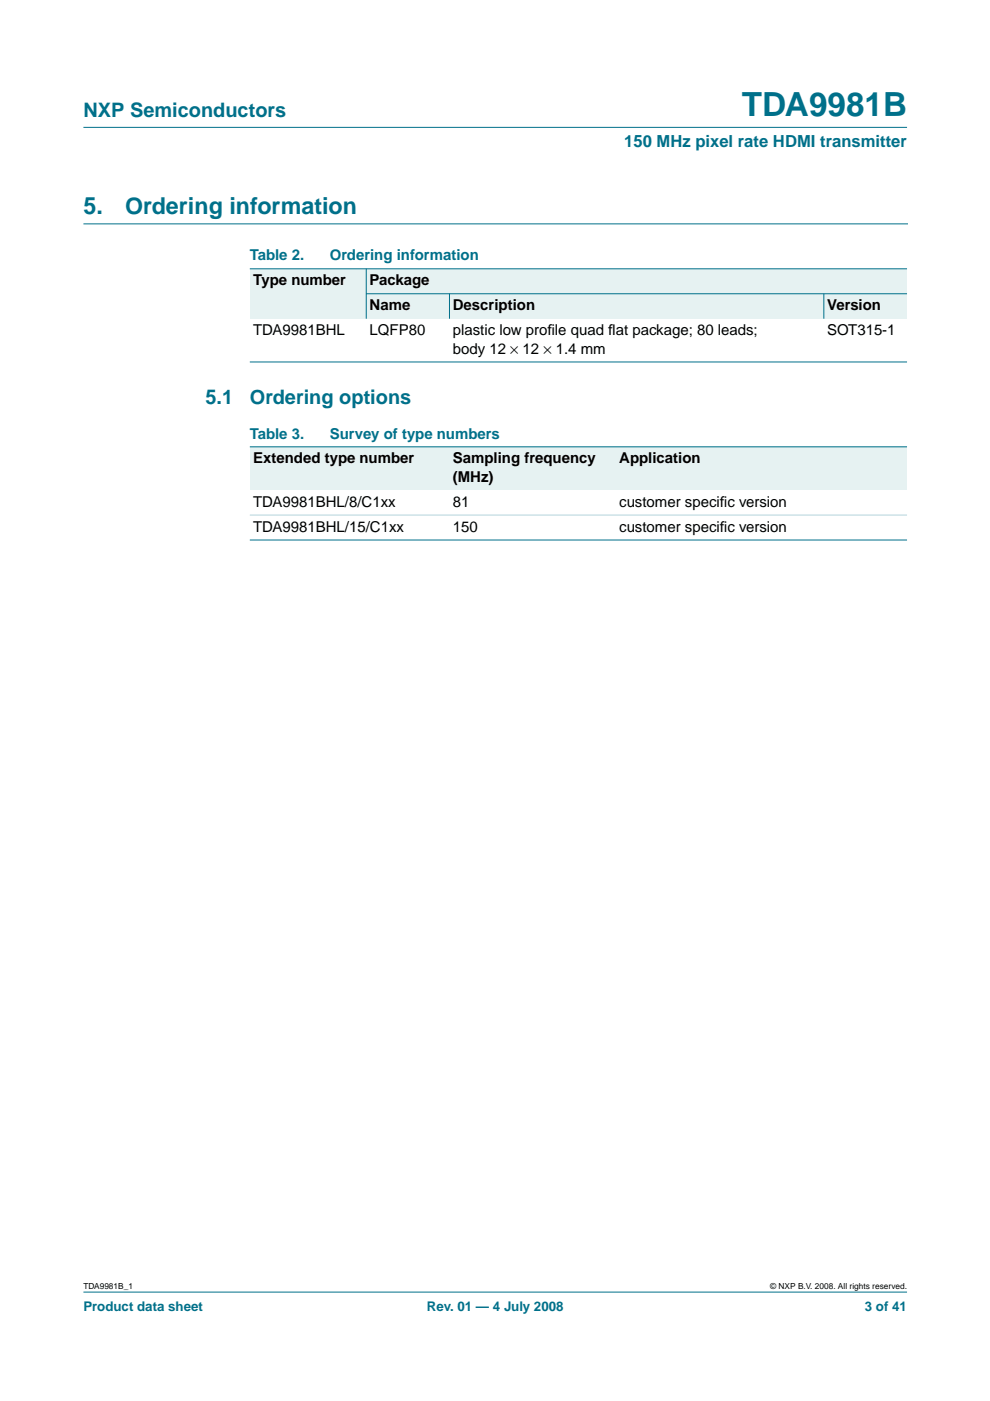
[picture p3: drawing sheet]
<svg xmlns="http://www.w3.org/2000/svg" width="210mm" height="297mm" viewBox="0 0 210 297" stroke-linecap="round" stroke-linejoin="round" font-family="sans-serif">
<defs><g id="words">
<text font-size="7.1" fill="#00708a" x="157.3" y="24.7">TDA9981B</text>
<g font-size="4.9" fill="#00708a">
<text x="17.7" y="45.5">5.</text>
<text x="26.5" y="45.5">Ordering information</text>
</g>
<g font-size="4.2" fill="#00708a">
<text x="17.7" y="24.9">NXP Semiconductors</text>
<text x="43.6" y="85.6">5.1</text>
<text x="53" y="85.6">Ordering options</text>
</g>
<text font-size="3.5" fill="#00708a" x="132.4" y="31.1">150 MHz pixel rate HDMI transmitter</text>
<g font-size="3.2" fill="#00708a">
<text x="53" y="55.2">Table 2.</text>
<text x="69.9" y="55.2">Ordering information</text>
<text x="53" y="93">Table 3.</text>
<text x="69.9" y="93">Survey of type numbers</text>
</g>
<g font-size="3.2">
<text x="53.7" y="60.5">Type number</text>
<text x="78.4" y="60.5">Package</text>
<text x="78.4" y="65.8">Name</text>
<text x="96" y="65.8">Description</text>
<text x="175.4" y="65.8">Version</text>
<text x="53.7" y="71.1">TDA9981BHL</text>
<text x="78.4" y="71.1">LQFP80</text>
<text x="96" y="71.1">plastic low prof</text>
<text x="116.1" y="71.1">ile quad f</text>
<text x="129" y="71.1">lat package; 80 leads;</text>
<text x="175.4" y="71.1">SOT315-1</text>
<text x="96" y="75">body 12 × 12 × 1.4 mm</text>
<text x="53.7" y="98.3">Extended type number</text>
<text x="96" y="98.3">Sampling frequency</text>
<text x="131.3" y="98.3">Application</text>
<text x="53.7" y="107.4">TDA9981BHL/8/C1xx</text>
<text x="96" y="107.4">81</text>
<text x="96" y="102.1">(MHz)</text>
<text x="131.3" y="107.4">customer specif</text>
<text x="152.6" y="107.4">ic version</text>
<text x="53.7" y="112.7">TDA9981BHL/15/C1xx</text>
<text x="96" y="112.7">150</text>
<text x="131.3" y="112.7">customer specif</text>
<text x="152.6" y="112.7">ic version</text>
</g>
<g font-size="2.8" fill="#00708a">
<text x="17.7" y="278">Product data sheet</text>
<text x="90.5" y="278">Rev. 01 — 4 July 2008</text>
<text x="183.4" y="278">3 of 41</text>
</g>
<g font-size="1.8">
<text x="17.7" y="273.4">TDA9981B_1</text>
<text x="163.3" y="273.4">© NXP B.V. 2008. All rights reserved.</text>
</g>
</g></defs>
<g fill="#00708a" stroke="#00708a" stroke-width=".21">
<path d="M17.7 273.9h174.6z"/>
<path d="M17.7 27h174.6z"/>
</g>
<path d="M17.7 47.5h174.7" fill="none" stroke="#00708a" stroke-width=".21"/>
<g fill="#e6f2f2">
<path d="M53 57h24.7v10.6h-24.7z" fill-rule="evenodd"/>
<path d="M77.7 57h114.6v5.3h-114.6z" fill-rule="evenodd"/>
<path d="M77.7 62.3h17.6v5.3h-17.6z" fill-rule="evenodd"/>
<path d="M95.3 62.3h79.4v5.3h-79.4z" fill-rule="evenodd"/>
<path d="M174.7 62.3h17.6v5.3h-17.6z" fill-rule="evenodd"/>
</g>
<g fill="#00708a" stroke="#00708a" stroke-width=".21">
<path d="M77.7 56.9v10.7z"/>
<path d="M95.3 62.2v5.4z"/>
<path d="M174.7 62.2v5.4z"/>
<path d="M53 57h139.3z"/>
<path d="M77.6 62.3h114.7z"/>
<path d="M53 76.7h139.3z"/>
</g>
<g fill="#e6f2f2">
<path d="M53 94.7h42.3v9.2h-42.3z" fill-rule="evenodd"/>
<path d="M95.3 94.7h35.3v9.2h-35.3z" fill-rule="evenodd"/>
<path d="M130.6 94.7h61.7v9.2h-61.7z" fill-rule="evenodd"/>
</g>
<g fill="#00708a" stroke="#00708a" stroke-width=".21">
<path d="M53 94.7h139.3z"/>
<path d="M53 114.5h139.3z"/>
</g>
<path d="M53 109.2h139.3z" fill="#b3d4db" stroke="#b3d4db" stroke-width=".21"/>
<use href="#words"/>
</svg>
